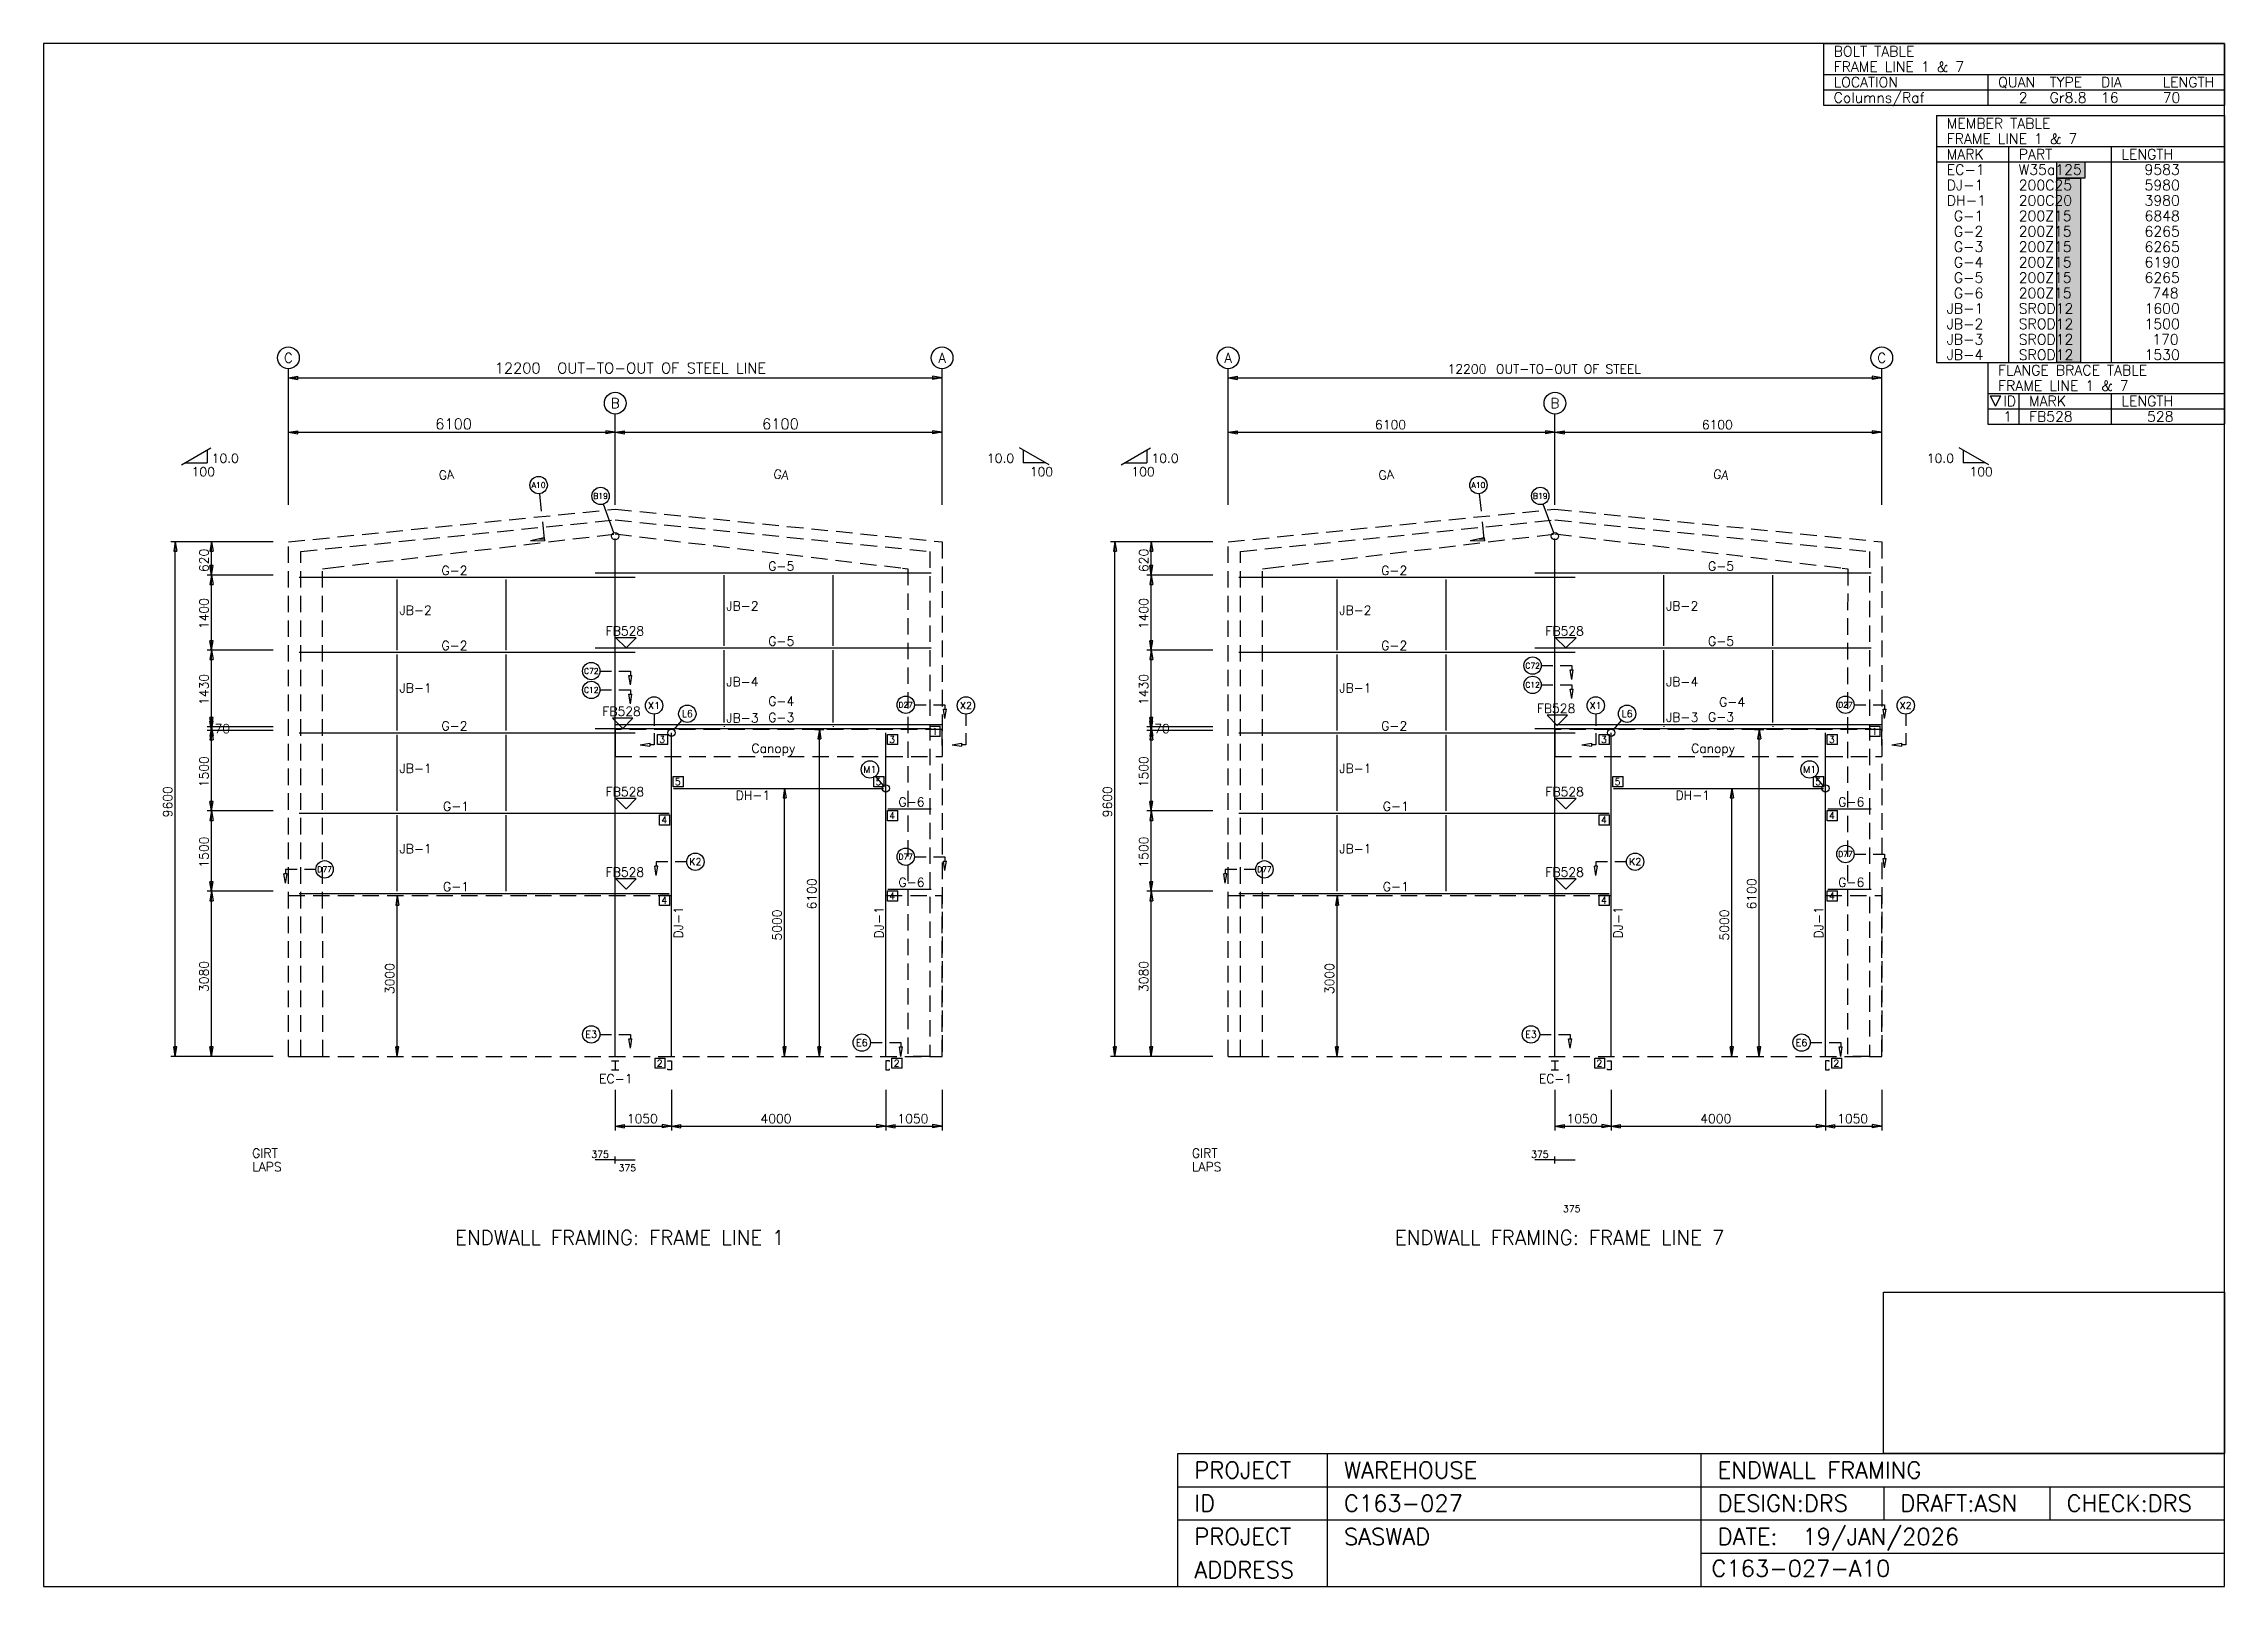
# Model space of a CAD drawing. Extents: x 0 to 40704, y 0 to 28784.
import ezdxf
from ezdxf.enums import TextEntityAlignment as Align

# ---------------------------------------------------------------- set-up
doc = ezdxf.new("R2010")
doc.units = 0
doc.header["$MEASUREMENT"] = 0
doc.linetypes.add('CONTIN', pattern=[0])
doc.linetypes.add('DASHED', pattern=[460.3, 307.7, -152.6])
doc.layers.get('0').update_dxf_attribs({"linetype": 'CONTIN'})
for name, color, linetype in [('1', 7, 'CONTIN'), ('10', 10, 'CONTIN'), ('11', 7, 'CONTIN'), ('12', 6, 'CONTIN'), ('13', 1, 'CONTIN'), ('14', 7, 'CONTIN'), ('15', 7, 'CONTIN'), ('2', 6, 'CONTIN'), ('22', 7, 'CONTIN'), ('26', 7, 'CONTIN'), ('3', 7, 'CONTIN'), ('4', 7, 'CONTIN'), ('5', 5, 'DASHED'), ('7', 7, 'CONTIN')]:
    doc.layers.add(name, color=color, linetype=linetype)
doc.styles.add('SIMPLEX', font='SIMPLEX')
picture_1 = doc.add_image_def('image1.png', size_in_pixel=(129, 61))

msp = doc.modelspace()

# ---------------------------------------------------------------- texts
at = {"layer": '11', "style": 'SIMPLEX'}
for s, height, p in [('12200', 200, (8420, 22630)), ('12200', 169.2, (26204, 22630)), ('6100', 200, (7310, 21589)), ('6100', 200, (13410, 21589)), ('6100', 169.2, (24850, 21589)), ('6100', 169.2, (30950, 21589)), ('100', 169.2, (2763, 20711)), ('10.0', 169.2, (3137, 20964)), ('10.0', 169.2, (17608, 20964)), ('100', 169.2, (18406, 20711)), ('100', 169.2, (20303, 20711)), ('10.0', 169.2, (20677, 20964)), ('10.0', 169.2, (35149, 20964)), ('100', 169.2, (35946, 20711)), ('70', 169.2, (3190, 15918)), ('70', 169.2, (20730, 15918)), ('1050', 169.2, (10885, 8643)), ('4000', 169.2, (13380, 8643)), ('1050', 169.2, (15935, 8643)), ('1050', 169.2, (28425, 8643)), ('4000', 169.2, (30921, 8643)), ('1050', 169.2, (33475, 8643)), ('375', 126.9, (10224, 7998)), ('375', 126.9, (10732, 7744)), ('375', 126.9, (27765, 7998)), ('375', 126.9, (28359, 6982))]:
    msp.add_text(s, height=height, dxfattribs=at).set_placement(p)
for s, p in [('620', (3077, 18924)), ('620', (20618, 18924)), ('1400', (3077, 17859)), ('1400', (20618, 17859)), ('1430', (3077, 16444)), ('1430', (20618, 16444)), ('1500', (3077, 14909)), ('1500', (20618, 14909)), ('9600', (2400, 14349)), ('9600', (19941, 14349)), ('1500', (3077, 13409)), ('1500', (20618, 13409)), ('6100', (14424, 12629)), ('6100', (31964, 12629)), ('5000', (13774, 12049)), ('5000', (31454, 12049)), ('3080', (3077, 11089)), ('3000', (6546, 11049)), ('3080', (20618, 11089)), ('3000', (24086, 11049))]:
    msp.add_text(s, height=169.2, rotation=90, dxfattribs=at).set_placement(p)
at = {"layer": '13', "style": 'SIMPLEX'}
for s, p in [('C', (4569, 22829)), ('A', (16769, 22829)), ('A', (22109, 22829)), ('C', (34309, 22829)), ('B', (10669, 21983)), ('B', (28209, 21983))]:
    msp.add_text(s, height=183, dxfattribs=at).set_placement(p, align=Align.CENTER)
at = {"layer": '14', "style": 'SIMPLEX'}
for s, height, p in [('PROJECT', 310, (21481, 2015)), ('WAREHOUSE', 310, (24272, 2015)), ('ENDWALL FRAMING', 310.05, (31248, 2015)), ('ID', 310, (21481, 1395)), ('C163-027', 310, (24272, 1395)), ('DESIGN:DRS', 310, (31248, 1395)), ('DRAFT:ASN', 310, (34658, 1395)), ('CHECK:DRS', 310, (37759, 1395)), ('PROJECT', 310, (21481, 775)), ('SASWAD', 310, (24272, 775)), ('DATE:', 310, (31248, 775)), ('19/JAN/2026', 310.05, (32829, 775)), ('ADDRESS', 310, (21481, 155)), ('C163-027-A10', 310.05, (31131, 181))]:
    msp.add_text(s, height=height, dxfattribs=at).set_placement(p)
at = {"layer": '15', "style": 'SIMPLEX'}
for s, height, p in [(' OUT-TO-OUT OF STEEL LINE', 200, (9450, 22630)), (' OUT-TO-OUT OF STEEL', 169.24, (26991, 22630))]:
    msp.add_text(s, height=height, dxfattribs=at).set_placement(p)
for s, p in [('ENDWALL FRAMING: FRAME LINE 1', (10755, 6372)), ('ENDWALL FRAMING: FRAME LINE 7', (28295, 6372))]:
    msp.add_text(s, height=270.78, dxfattribs=at).set_placement(p, align=Align.CENTER)
at = {"layer": '2', "style": 'SIMPLEX'}
for s, p in [('GIRT', (3892, 7998)), ('GIRT', (21432, 7998)), ('LAPS', (3892, 7744)), ('LAPS', (21432, 7744))]:
    msp.add_text(s, height=169.2, dxfattribs=at).set_placement(p)
at = {"layer": '3', "style": 'SIMPLEX'}
for s, rotation, p in [('GA', 5.711, (7384, 20642)), ('GA', 354.289, (13616, 20675)), ('GA', 5.711, (24925, 20642)), ('GA', 354.289, (31157, 20675)), ('DJ-1', 90, (11930, 12087)), ('DJ-1', 90, (15676, 12087)), ('DJ-1', 90, (29471, 12087)), ('DJ-1', 90, (33217, 12087))]:
    msp.add_text(s, height=169.2, rotation=rotation, dxfattribs=at).set_placement(p)
for s, height, p in [(' G-2', 169.2, (7310, 18870)), (' G-5', 169.2, (13410, 18951)), (' G-2', 169.2, (24850, 18870)), (' G-5', 169.2, (30950, 18951)), ('JB-2', 169.2, (12743, 18208)), ('JB-2', 169.2, (30283, 18208)), ('JB-2', 169.2, (6643, 18127)), ('FB528', 169.2, (10491, 17741)), ('JB-2', 169.2, (24183, 18127)), ('FB528', 169.2, (28031, 17741)), (' G-2', 169.2, (7310, 17470)), (' G-5', 169.2, (13410, 17551)), (' G-2', 169.2, (24850, 17470)), (' G-5', 169.2, (30950, 17551)), ('JB-1', 169.2, (6643, 16677)), ('JB-4', 169.2, (12743, 16793)), ('JB-1', 169.2, (24183, 16677)), ('JB-4', 169.2, (30283, 16793)), ('FB528', 169.2, (10429, 16241)), ('JB-3', 169.2, (12743, 16118)), (' G-4', 169.2, (13410, 16431)), (' G-3', 169.2, (13410, 16126)), ('FB528', 169.2, (27871, 16297)), ('JB-3', 169.2, (30283, 16130)), (' G-3', 169.2, (30950, 16137)), (' G-4', 169.2, (31158, 16417)), (' G-2', 169.2, (7310, 15970)), ('1', 127, (16578, 15888)), (' G-2', 169.2, (24850, 15970)), ('1', 127, (34119, 15888)), ('3', 127, (11492, 15737)), ('Canopy', 169.2, (13211, 15552)), ('3', 127, (15782, 15737)), ('3', 127, (29069, 15737)), ('Canopy', 169.2, (30751, 15552)), ('3', 127, (33323, 15737)), ('JB-1', 169.2, (6643, 15177)), ('5', 127, (11782, 14951)), ('5', 127, (15528, 14951)), ('JB-1', 169.2, (24183, 15177)), ('5', 127, (29323, 14951)), ('5', 127, (33069, 14951)), ('FB528', 169.2, (10491, 14741)), ('DH-1', 169.2, (12918, 14676)), (' G-6', 169.2, (15840, 14551)), ('FB528', 169.2, (28031, 14741)), ('DH-1', 169.2, (30459, 14676)), (' G-6', 169.2, (33381, 14551)), (' G-1', 169.2, (7339, 14470)), ('4', 127, (11528, 14237)), ('4', 127, (15782, 14318)), (' G-1', 169.2, (24880, 14470)), ('4', 127, (29069, 14237)), ('4', 127, (33323, 14318)), ('JB-1', 169.2, (6643, 13677)), ('JB-1', 169.2, (24183, 13677)), (' G-1', 169.2, (7339, 12970)), ('FB528', 169.2, (10491, 13241)), (' G-6', 169.2, (15840, 13051)), (' G-1', 169.2, (24880, 12970)), ('FB528', 169.2, (28031, 13241)), (' G-6', 169.2, (33381, 13051)), ('4', 127, (11528, 12737)), ('4', 127, (15782, 12818)), ('4', 127, (29069, 12737)), ('4', 127, (33323, 12818)), ('2', 127, (11444, 9697)), ('2', 127, (15867, 9697)), ('2', 127, (28984, 9697)), ('2', 127, (33407, 9697)), ('EC-1', 169.2, (10368, 9387)), ('EC-1', 169.2, (27909, 9387))]:
    msp.add_text(s, height=height, dxfattribs=at).set_placement(p)
at = {"layer": '7', "style": 'SIMPLEX'}
for s, height, p in [('A10', 104, (9240, 20547)), ('B19', 104, (10396, 20344)), ('A10', 104, (26781, 20547)), ('B19', 104, (27936, 20344)), ('C72', 104, (10222, 17078)), ('C72', 104, (27792, 17180)), ('C12', 104, (10222, 16726)), ('C12', 104, (27792, 16820)), ('X1', 130, (11394, 16435)), ('L6', 130, (12015, 16280)), ('D27', 104, (16092, 16448)), ('X2', 130, (17216, 16435)), ('X1', 130, (28970, 16435)), ('L6', 130, (29555, 16280)), ('D27', 104, (33632, 16448)), ('X2', 130, (34756, 16435)), ('M1', 130, (15423, 15241)), ('M1', 130, (32963, 15241)), ('K2', 130, (12165, 13520)), ('D77', 104, (16092, 13613)), ('K2', 130, (29706, 13520)), ('D77', 104, (33632, 13664)), ('D77', 104, (5245, 13378)), ('D77', 104, (22786, 13378)), ('E3', 130, (10222, 10298)), ('E6', 130, (15272, 10145)), ('E3', 130, (27762, 10298)), ('E6', 130, (32812, 10145))]:
    msp.add_text(s, height=height, dxfattribs=at).set_placement(p, align=Align.MIDDLE_CENTER)

# ---------------------------------------------------------------- blocks, each defined once
blk = doc.blocks.new('EW1TBL')
for p, q in [((-4738.6401, 0), (0, 0)), ((-4738.6401, 0), (-4738.6401, -4061.6924)), ((0, 0), (0, -4061.6924)), ((-4738.6401, -507.71143), (0, -507.71143)), ((-4738.6401, -507.71143), (-4738.6401, -761.56714)), ((-3553.98, -507.71143), (-3553.98, -761.56714)), ((-1861.6084, -507.71143), (-1861.6084, -761.56714)), ((-4738.6401, -761.56714), (-4738.6401, -4061.6924)), ((-4738.6401, -761.56714), (0, -761.56714)), ((-3553.98, -761.56714), (-3553.98, -4061.6924)), ((-1861.6084, -761.56714), (-1861.6084, -4061.6924)), ((-4738.6401, -4061.6924), (0, -4061.6924))]:
    blk.add_line(p, q)
at = {"layer": '14', "style": 'SIMPLEX'}
for s, p in [('MEMBER TABLE', (-4569.4033, -211.54643)), ('FRAME LINE 1 & 7', (-4569.4033, -465.40216)), ('MARK', (-4569.4033, -719.25781)), ('PART', (-3384.7429, -719.25781)), ('LENGTH', (-1692.3715, -719.25781))]:
    blk.add_text(s, height=169.237152, dxfattribs=at).set_placement(p)
at = {"layer": '26', "style": 'SIMPLEX'}
for s, p in [('EC-1', (-4569.4033, -973.11371)), ('DJ-1', (-4569.4033, -1226.9692)), ('W35a125', (-3384.7429, -973.11371)), ('200C25', (-3384.7429, -1226.9692)), ('   9583', (-1692.3715, -973.11371)), ('   5980', (-1692.3715, -1226.9692)), ('DH-1', (-4569.4033, -1480.8251)), ('200C20', (-3384.7429, -1480.8251)), ('   3980', (-1692.3715, -1480.8251)), (' G-1', (-4569.4033, -1734.6805)), ('200Z15', (-3384.7429, -1734.6805)), ('   6848', (-1692.3715, -1734.6805)), (' G-2', (-4569.4033, -1988.5364)), (' G-3', (-4569.4033, -2242.3923)), ('200Z15', (-3384.7429, -1988.5364)), ('200Z15', (-3384.7429, -2242.3923)), ('   6265', (-1692.3715, -1988.5364)), ('   6265', (-1692.3715, -2242.3923)), (' G-4', (-4569.4033, -2496.2483)), ('200Z15', (-3384.7429, -2496.2483)), ('   6190', (-1692.3715, -2496.2483)), (' G-5', (-4569.4033, -2750.104)), (' G-6', (-4569.4033, -3003.9597)), ('200Z15', (-3384.7429, -2750.104)), ('200Z15', (-3384.7429, -3003.9597)), ('   6265', (-1692.3715, -2750.104)), ('    748', (-1692.3715, -3003.9597)), ('JB-1', (-4569.4033, -3257.8154)), ('SROD12', (-3384.7429, -3257.8154)), ('   1600', (-1692.3715, -3257.8154)), ('JB-2', (-4569.4033, -3511.6711)), ('SROD12', (-3384.7429, -3511.6711)), ('   1500', (-1692.3715, -3511.6711)), ('JB-3', (-4569.4033, -3765.5271)), ('JB-4', (-4569.4033, -4019.3828)), ('SROD12', (-3384.7429, -3765.5271)), ('SROD12', (-3384.7429, -4019.3828)), ('   1530', (-1692.3715, -4019.3828)), ('    170', (-1692.3715, -3765.5271))]:
    blk.add_text(s, height=169.237152, dxfattribs=at).set_placement(p)
blk = doc.blocks.new('EW1BLT')
for p, q in [((-6600.249, 0), (0, 0)), ((-6600.249, 0), (-6600.249, -1015.4229)), ((0, 0), (0, -1015.4229)), ((-6600.249, -507.71143), (0, -507.71143)), ((-3892.4543, -507.71143), (-3892.4543, -761.56714)), ((-6600.249, -761.56714), (0, -761.56714)), ((-6600.249, -1015.4229), (0, -1015.4229)), ((-3892.4543, -761.56714), (-3892.4543, -1015.4229))]:
    blk.add_line(p, q)
at = {"layer": '14', "style": 'SIMPLEX'}
for s, p in [('BOLT TABLE', (-6431.0122, -211.54643)), ('FRAME LINE 1 & 7', (-6431.0122, -465.40216)), ('LOCATION', (-6431.0122, -719.25781)), ('QUAN', (-3723.2175, -719.25781)), ('TYPE', (-2877.032, -719.25781)), ('DIA', (-2030.8459, -719.25781)), ('LENGTH', (-1015.4231, -719.25781))]:
    blk.add_text(s, height=169.237152, dxfattribs=at).set_placement(p)
at = {"layer": '26', "style": 'SIMPLEX'}
for s, height, p in [('Columns/Raf', 169.237152, (-6431.0122, -973.11371)), ('2', 169.23715, (-3384.7437, -973.11371)), ('Gr8.8', 169.237152, (-2877.032, -973.11371)), ('16', 169.237152, (-2030.8459, -973.11371)), ('70', 169.237152, (-1015.4231, -973.11371))]:
    blk.add_text(s, height=height, dxfattribs=at).set_placement(p)
blk = doc.blocks.new('EW1BRACE')
for p, q in [((-3892.4543, 0), (-3892.4543, -1015.4229)), ((-3892.4543, 0), (0, 0)), ((0, 0), (0, -1015.4229)), ((-3892.4543, -507.71143), (0, -507.71143)), ((-3384.7429, -507.71143), (-3384.7429, -1015.4229)), ((-1861.6086, -507.71143), (-1861.6086, -1015.4229)), ((-3892.4543, -761.56714), (0, -761.56714)), ((-3892.4543, -1015.4229), (0, -1015.4229))]:
    blk.add_line(p, q)
at = {"layer": '14'}
for p, q in [((-3765.5269, -719.25781), (-3850.1453, -550.02075)), ((-3850.1453, -550.02075), (-3680.9084, -550.02075)), ((-3765.5269, -719.25781), (-3680.9084, -550.02075))]:
    blk.add_line(p, q, dxfattribs=at)
at = {"layer": '14', "style": 'SIMPLEX'}
for s, p in [('FLANGE BRACE TABLE', (-3723.2175, -211.54643)), ('FRAME LINE 1 & 7', (-3723.2175, -465.40216)), ('ID', (-3638.5989, -719.25781)), ('MARK', (-3215.5059, -719.25781)), ('LENGTH', (-1692.3715, -719.25781))]:
    blk.add_text(s, height=169.237152, dxfattribs=at).set_placement(p)
at = {"layer": '26', "style": 'SIMPLEX'}
for s, height, p in [('1', 169.23715, (-3638.5989, -973.11371)), ('FB528', 169.237152, (-3215.5059, -973.11371)), ('    528', 169.237152, (-1776.99, -973.11371))]:
    blk.add_text(s, height=height, dxfattribs=at).set_placement(p)
blk = doc.blocks.new('WCOL')
for p, q in [((-10.2, 0), (10.2, 0)), ((0, 0), (0, -25.4)), ((-10.2, -25.4), (10.2, -25.4))]:
    blk.add_line(p, q)
blk = doc.blocks.new('CCOL')
for p, q in [((10.2, 0), (0, 0)), ((0, 0), (0, -25.4)), ((10.2, -2.5), (10.2, 0)), ((0, -25.4), (10.2, -25.4)), ((10.2, -25.4), (10.2, -22.9))]:
    blk.add_line(p, q)
blk = doc.blocks.new('MARKER')
for p, q in [((25.4, 25.4), (-25.4, 25.4)), ((-25.4, 25.4), (0, 0)), ((0, 0), (25.4, 25.4))]:
    blk.add_line(p, q)
blk = doc.blocks.new('ARROW')
for p, q in [((0, 0), (-176, 29)), ((-176, 29), (-176, -29)), ((0, 0), (-176, -29))]:
    blk.add_line(p, q)
blk = doc.blocks.new('ARROWP')
for p, q in [((0, 0), (-176, 29)), ((-176, 29), (-176, -29)), ((0, 0), (-176, -29))]:
    blk.add_line(p, q)
blk = doc.blocks.new('CUTSEC')
at = {"layer": '7'}
for p, q in [((-284, 0), (-68, 0)), ((68, 0), (284, 0)), ((284, 0), (284, 81))]:
    blk.add_line(p, q, dxfattribs=at)
at = {"layer": '7', "rotation": 90}
blk.add_blockref('ARROWP', (284, 257), dxfattribs=at)

# ---------------------------------------------------------------- hatches: boundary and pattern name
at = {"linetype": 'Continuous'}
h = msp.add_hatch(color=256, dxfattribs=at)
h.dxf.hatch_style = 1
h.paths.add_polyline_path([(37578, 26274), (38017, 26274), (38017, 22834), (37578, 22834)])
h.paths.add_polyline_path([(37578, 26577), (38098, 26577), (38098, 26274), (37578, 26274)])

# ---------------------------------------------------------------- linework, layer by layer
for p, q in [((40704, 0), (40704, 3256)), ((21171, 0), (21171, 2480)), ((21171, 2480), (40704, 2480)), ((23962, 0), (23962, 2480)), ((30938, 0), (30938, 2480)), ((21171, 1860), (40704, 1860)), ((34348, 1860), (34348, 1240)), ((37449, 1860), (37449, 1240)), ((21171, 1240), (40704, 1240)), ((30938, 620), (40704, 620)), ((21171, 0), (40704, 0))]:
    msp.add_line(p, q)
for points in [[(37578, 26577), (38098, 26577), (38098, 26274), (37578, 26274)], [(37578, 26274), (38017, 26274), (38017, 22834), (37578, 22834)]]:
    msp.add_lwpolyline(points, close=True, dxfattribs=at)
at = {"layer": '1'}
for p, q in [((4769, 18827), (11044, 18827)), ((6602, 17468), (6602, 18787)), ((8635, 17468), (8635, 18787)), ((10294, 18908), (16569, 18908)), ((12702, 17549), (12702, 18868)), ((14735, 17549), (14735, 18868)), ((22309, 18827), (28584, 18827)), ((24142, 17468), (24142, 18787)), ((26176, 17468), (26176, 18787)), ((27834, 18908), (34109, 18908)), ((30242, 17549), (30242, 18868)), ((32276, 17549), (32276, 18868)), ((10294, 17508), (16569, 17508)), ((27834, 17508), (34109, 17508)), ((4769, 17427), (11044, 17427)), ((6602, 15968), (6602, 17387)), ((8635, 15968), (8635, 17387)), ((12702, 16119), (12702, 17468)), ((14735, 16119), (14735, 17468)), ((22309, 17427), (28584, 17427)), ((24142, 15968), (24142, 17387)), ((26176, 15968), (26176, 17387)), ((30242, 16119), (30242, 17468)), ((32276, 16119), (32276, 17468)), ((4769, 15927), (11044, 15927)), ((6602, 14468), (6602, 15887)), ((8635, 14468), (8635, 15887)), ((10294, 16008), (16569, 16008)), ((10669, 16078), (16769, 16078)), ((11719, 9888), (11719, 15927)), ((12702, 16049), (12702, 16038)), ((14735, 16049), (14735, 16038)), ((15719, 9888), (15719, 15927)), ((22309, 15927), (28584, 15927)), ((24142, 14468), (24142, 15887)), ((26176, 14468), (26176, 15887)), ((27834, 16008), (34109, 16008)), ((28209, 16078), (34309, 16078)), ((29259, 9888), (29259, 15927)), ((30242, 16049), (30242, 16038)), ((32276, 16049), (32276, 16038)), ((33259, 9888), (33259, 15927)), ((11759, 14888), (15678, 14888)), ((29300, 14888), (33219, 14888)), ((4769, 14427), (11678, 14427)), ((6602, 12968), (6602, 14387)), ((8635, 12968), (8635, 14387)), ((15759, 14508), (16569, 14508)), ((22309, 14427), (29219, 14427)), ((24142, 12968), (24142, 14387)), ((26176, 12968), (26176, 14387)), ((33300, 14508), (34109, 14508)), ((4769, 12927), (11678, 12927)), ((15759, 13008), (16569, 13008)), ((22309, 12927), (29219, 12927)), ((33300, 13008), (34109, 13008))]:
    msp.add_line(p, q, dxfattribs=at)
at = {"layer": '12'}
for p, q in [((4569, 20179), (4569, 22718)), ((16769, 20179), (16769, 22718)), ((22109, 20179), (22109, 22718)), ((34309, 20179), (34309, 22718)), ((10669, 20179), (10669, 21871)), ((28209, 20179), (28209, 21871)), ((3052, 19488), (2375, 19488)), ((4284, 19488), (3052, 19488)), ((3134, 19488), (3134, 19488)), ((20593, 19488), (19916, 19488)), ((21825, 19488), (20593, 19488)), ((20674, 19488), (20674, 19488)), ((4284, 18868), (3052, 18868)), ((3134, 18868), (3134, 18868)), ((3134, 18868), (3134, 18868)), ((21825, 18868), (20593, 18868)), ((20674, 18868), (20674, 18868)), ((20674, 18868), (20674, 18868)), ((4284, 17468), (3052, 17468)), ((3134, 17468), (3134, 17468)), ((3134, 17468), (3134, 17468)), ((21825, 17468), (20593, 17468)), ((20674, 17468), (20674, 17468)), ((20674, 17468), (20674, 17468)), ((4284, 16038), (3052, 16038)), ((4284, 15968), (3052, 15968)), ((3134, 16038), (3134, 16038)), ((3134, 16038), (3134, 16038)), ((3134, 15968), (3134, 15968)), ((3134, 15968), (3134, 15968)), ((14396, 15988), (14565, 15988)), ((21825, 16038), (20593, 16038)), ((21825, 15968), (20593, 15968)), ((20674, 16038), (20674, 16038)), ((20674, 16038), (20674, 16038)), ((20674, 15968), (20674, 15968)), ((20674, 15968), (20674, 15968)), ((31936, 15988), (32105, 15988)), ((4284, 14468), (3052, 14468)), ((3134, 14468), (3134, 14468)), ((3134, 14468), (3134, 14468)), ((21825, 14468), (20593, 14468)), ((20674, 14468), (20674, 14468)), ((20674, 14468), (20674, 14468)), ((4284, 12968), (3052, 12968)), ((3134, 12968), (3134, 12968)), ((3134, 12968), (3134, 12968)), ((21825, 12968), (20593, 12968)), ((20674, 12968), (20674, 12968)), ((20674, 12968), (20674, 12968)), ((3052, 9888), (2375, 9888)), ((4284, 9888), (3052, 9888)), ((3134, 9888), (3134, 9888)), ((14396, 9888), (14565, 9888)), ((20593, 9888), (19916, 9888)), ((21825, 9888), (20593, 9888)), ((20674, 9888), (20674, 9888)), ((31936, 9888), (32105, 9888))]:
    msp.add_line(p, q, dxfattribs=at)
at = {"layer": '13'}
for centre in [(4569, 22921), (16769, 22921), (22109, 22921), (34309, 22921), (10669, 22075), (28209, 22075)]:
    msp.add_circle(centre, 203, dxfattribs=at)
at = {"layer": '2'}
for p, q in [((4569, 22548), (16769, 22548)), ((22109, 22548), (34309, 22548)), ((2572, 20924), (3123, 21242)), ((3052, 21201), (3052, 20964)), ((4569, 21533), (16769, 21533)), ((18766, 20924), (18215, 21242)), ((18285, 21201), (18285, 20964)), ((20112, 20924), (20663, 21242)), ((20593, 21201), (20593, 20964)), ((22109, 21533), (34309, 21533)), ((36306, 20924), (35755, 21242)), ((35826, 21201), (35826, 20964)), ((2642, 20964), (3052, 20964)), ((18695, 20964), (18285, 20964)), ((20182, 20964), (20593, 20964)), ((36236, 20964), (35826, 20964)), ((2457, 9888), (2457, 19488)), ((3134, 18868), (3134, 19488)), ((19997, 9888), (19997, 19488)), ((20674, 18868), (20674, 19488)), ((3134, 17468), (3134, 18868)), ((20674, 17468), (20674, 18868)), ((3134, 16038), (3134, 17468)), ((20674, 16038), (20674, 17468)), ((3134, 15968), (3134, 16038)), ((3134, 14468), (3134, 15968)), ((14480, 9888), (14480, 15988)), ((20674, 15968), (20674, 16038)), ((20674, 14468), (20674, 15968)), ((32021, 9888), (32021, 15988)), ((13831, 9888), (13831, 14888)), ((31511, 9888), (31511, 14888)), ((3134, 12968), (3134, 14468)), ((20674, 12968), (20674, 14468)), ((3134, 9888), (3134, 12968)), ((6602, 9888), (6602, 12888)), ((20674, 9888), (20674, 12968)), ((24142, 9888), (24142, 12888)), ((10669, 9263), (10669, 8505)), ((11719, 9263), (11719, 8505)), ((11719, 9263), (11719, 8505)), ((15719, 9263), (15719, 8505)), ((15719, 9263), (15719, 8505)), ((16769, 9263), (16769, 8505)), ((28209, 9263), (28209, 8505)), ((29259, 9263), (29259, 8505)), ((29259, 9263), (29259, 8505)), ((33259, 9263), (33259, 8505)), ((33259, 9263), (33259, 8505)), ((34309, 9263), (34309, 8505)), ((10669, 8586), (11719, 8586)), ((11719, 8586), (15719, 8586)), ((15719, 8586), (16769, 8586)), ((28209, 8586), (29259, 8586)), ((29259, 8586), (33259, 8586)), ((33259, 8586), (34309, 8586)), ((10669, 7955), (10294, 7955)), ((10669, 7892), (10669, 8019)), ((10669, 7892), (10669, 8019)), ((10669, 7955), (11044, 7955)), ((28209, 7955), (27834, 7955)), ((28209, 7892), (28209, 8019)), ((28209, 7892), (28209, 8019)), ((28209, 7955), (28584, 7955))]:
    msp.add_line(p, q, dxfattribs=at)
at = {"layer": '22'}
for p, q in [((40704, 28784), (0, 28784)), ((0, 28784), (0, 0)), ((40704, 0), (40704, 28784)), ((0, 0), (40704, 0))]:
    msp.add_line(p, q, dxfattribs=at)
at = {"layer": '3'}
for p, q in [((11460, 15705), (11460, 15896)), ((11460, 15896), (11650, 15896)), ((11650, 15705), (11650, 15896)), ((15750, 15705), (15750, 15896)), ((15750, 15896), (15941, 15896)), ((15941, 15705), (15941, 15896)), ((16547, 15856), (16547, 16047)), ((16547, 16047), (16737, 16047)), ((16737, 15856), (16737, 16047)), ((29037, 15705), (29037, 15896)), ((29037, 15896), (29227, 15896)), ((29227, 15705), (29227, 15896)), ((33291, 15705), (33291, 15896)), ((33291, 15896), (33481, 15896)), ((33481, 15705), (33481, 15896)), ((34087, 15856), (34087, 16047)), ((34087, 16047), (34277, 16047)), ((34277, 15856), (34277, 16047)), ((11650, 15705), (11460, 15705)), ((15941, 15705), (15750, 15705)), ((16737, 15856), (16547, 15856)), ((29227, 15705), (29037, 15705)), ((33481, 15705), (33291, 15705)), ((34277, 15856), (34087, 15856)), ((11750, 14920), (11750, 15110)), ((11750, 15110), (11941, 15110)), ((11941, 14920), (11941, 15110)), ((15497, 14920), (15497, 15110)), ((15497, 15110), (15687, 15110)), ((15687, 14920), (15687, 15110)), ((29291, 14920), (29291, 15110)), ((29291, 15110), (29481, 15110)), ((29481, 14920), (29481, 15110)), ((33037, 14920), (33037, 15110)), ((33037, 15110), (33227, 15110)), ((33227, 14920), (33227, 15110)), ((11941, 14920), (11750, 14920)), ((15687, 14920), (15497, 14920)), ((29481, 14920), (29291, 14920)), ((33227, 14920), (33037, 14920)), ((11497, 14205), (11497, 14396)), ((11497, 14396), (11687, 14396)), ((11687, 14205), (11687, 14396)), ((15750, 14286), (15750, 14477)), ((15750, 14477), (15941, 14477)), ((15941, 14286), (15750, 14286)), ((15941, 14286), (15941, 14477)), ((29037, 14205), (29037, 14396)), ((29037, 14396), (29227, 14396)), ((29227, 14205), (29227, 14396)), ((33291, 14286), (33291, 14477)), ((33291, 14477), (33481, 14477)), ((33481, 14286), (33291, 14286)), ((33481, 14286), (33481, 14477)), ((11687, 14205), (11497, 14205)), ((29227, 14205), (29037, 14205)), ((11497, 12705), (11497, 12896)), ((11497, 12896), (11687, 12896)), ((11687, 12705), (11497, 12705)), ((11687, 12705), (11687, 12896)), ((15750, 12786), (15750, 12977)), ((15750, 12977), (15941, 12977)), ((15941, 12786), (15750, 12786)), ((15941, 12786), (15941, 12977)), ((29037, 12705), (29037, 12896)), ((29037, 12896), (29227, 12896)), ((29227, 12705), (29037, 12705)), ((29227, 12705), (29227, 12896)), ((33291, 12786), (33291, 12977)), ((33291, 12977), (33481, 12977)), ((33481, 12786), (33291, 12786)), ((33481, 12786), (33481, 12977)), ((11412, 9666), (11412, 9856)), ((11412, 9856), (11602, 9856)), ((11602, 9666), (11602, 9856)), ((15835, 9666), (15835, 9856)), ((15835, 9856), (16025, 9856)), ((16025, 9666), (16025, 9856)), ((28952, 9666), (28952, 9856)), ((28952, 9856), (29143, 9856)), ((29143, 9666), (29143, 9856)), ((33375, 9666), (33375, 9856)), ((33375, 9856), (33566, 9856)), ((33566, 9666), (33566, 9856)), ((11602, 9666), (11412, 9666)), ((16025, 9666), (15835, 9666)), ((29143, 9666), (28952, 9666)), ((33566, 9666), (33375, 9666))]:
    msp.add_line(p, q, dxfattribs=at)
at = {"layer": '4'}
for p, q in [((10669, 9888), (10669, 19553)), ((28209, 9888), (28209, 19553))]:
    msp.add_line(p, q, dxfattribs=at)
at = {"layer": '5'}
for p, q in [((4569, 19488), (10669, 20098)), ((10669, 20098), (16769, 19488)), ((22109, 19488), (28209, 20098)), ((28209, 20098), (34309, 19488)), ((4799, 19310), (10669, 19897)), ((5307, 18998), (10668, 19636)), ((10668, 19636), (16030, 18998)), ((10669, 19897), (16539, 19310)), ((22339, 19310), (28209, 19897)), ((22848, 18998), (28210, 19636)), ((28209, 19897), (34079, 19310)), ((28210, 19636), (33571, 18998)), ((4569, 9888), (4569, 19488)), ((4799, 9888), (4799, 19310)), ((16539, 19310), (16539, 9888)), ((16769, 19488), (16769, 9888)), ((22109, 9888), (22109, 19488)), ((22339, 9888), (22339, 19310)), ((34079, 19310), (34079, 9888)), ((34309, 19488), (34309, 9888)), ((5204, 18982), (5307, 18998)), ((5210, 9888), (5204, 18982)), ((5307, 18998), (5307, 18998)), ((16030, 18998), (16030, 18998)), ((16030, 18998), (16128, 18987)), ((16128, 18987), (16128, 9888)), ((22750, 18987), (22848, 18998)), ((22750, 9888), (22750, 18987)), ((22848, 18998), (22848, 18998)), ((33571, 18998), (33571, 18998)), ((33571, 18998), (33673, 18982)), ((33673, 18982), (33668, 9888)), ((10669, 15988), (10669, 15688)), ((16769, 15988), (10669, 15988)), ((16769, 15688), (16769, 15988)), ((28209, 15988), (28209, 15688)), ((34309, 15988), (28209, 15988)), ((34309, 15688), (34309, 15988)), ((10669, 15688), (10669, 15485)), ((10669, 15485), (16769, 15485)), ((16769, 15688), (16769, 15485)), ((28209, 15688), (28209, 15485)), ((28209, 15485), (34309, 15485)), ((34309, 15688), (34309, 15485)), ((4569, 9888), (4569, 12888)), ((4569, 12888), (11719, 12888)), ((15719, 12888), (16769, 12888)), ((16769, 9888), (16769, 12888)), ((22109, 9888), (22109, 12888)), ((22109, 12888), (29259, 12888)), ((33259, 12888), (34309, 12888)), ((34309, 9888), (34309, 12888)), ((4569, 9888), (16769, 9888)), ((4799, 9888), (5210, 9888)), ((16539, 9888), (16128, 9888)), ((22109, 9888), (34309, 9888)), ((22339, 9888), (22750, 9888)), ((34079, 9888), (33668, 9888))]:
    msp.add_line(p, q, dxfattribs=at)
at = {"layer": '7'}
for p, q in [((10646, 19657), (10451, 20192)), ((28186, 19657), (27992, 20192)), ((11762, 15979), (11910, 16155)), ((29303, 15979), (29451, 16155)), ((15675, 14940), (15527, 15116)), ((33216, 14940), (33068, 15116))]:
    msp.add_line(p, q, dxfattribs=at)
for centre, radius in [((9240, 20547), 162), ((10396, 20344), 162), ((26781, 20547), 162), ((27936, 20344), 162), ((10669, 19594), 67.7), ((28209, 19594), 67.7), ((10222, 17078), 162), ((27792, 17180), 162), ((10222, 16726), 162), ((27792, 16820), 162), ((11394, 16435), 162), ((12015, 16280), 162), ((16092, 16448), 162), ((17216, 16435), 162), ((28970, 16435), 162), ((29555, 16280), 162), ((33632, 16448), 162), ((34756, 16435), 162), ((11719, 15927), 67.7), ((29259, 15927), 67.7), ((15423, 15241), 162), ((32963, 15241), 162), ((15719, 14888), 67.7), ((33259, 14888), 67.7), ((5245, 13378), 162), ((12165, 13520), 162), ((16092, 13613), 162), ((22786, 13378), 162), ((29706, 13520), 162), ((33632, 13664), 162), ((10222, 10298), 162), ((15272, 10145), 162), ((27762, 10298), 162), ((32812, 10145), 162)]:
    msp.add_circle(centre, radius, dxfattribs=at)

# ---------------------------------------------------------------- block references
at = {"xscale": 1.133987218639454, "yscale": 1.133987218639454, "zscale": 1.133987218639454}
for name, p in [('EW1BLT', (40704, 28784)), ('EW1TBL', (40704, 27440)), ('EW1BRACE', (40704, 22834))]:
    msp.add_blockref(name, p, dxfattribs=at)
at = {"layer": '10', "yscale": 6.662879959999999, "zscale": 6.662879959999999}
for name, p, xscale in [('WCOL', (10669, 9807), 6.662879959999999), ('CCOL', (11719, 9807), -6.66288), ('CCOL', (15719, 9807), 6.662879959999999), ('WCOL', (28209, 9807), 6.662879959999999), ('CCOL', (29259, 9807), -6.66288), ('CCOL', (33259, 9807), 6.662879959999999)]:
    msp.add_blockref(name, p, dxfattribs=dict(at, xscale=xscale))
at = {"layer": '2'}
for p, rotation in [((4569, 22548), 180), ((22109, 22548), 180), ((4569, 21533), 180), ((10669, 21533), 180), ((22109, 21533), 180), ((28209, 21533), 180), ((2457, 19488), 90), ((3134, 19488), 90), ((19997, 19488), 90), ((20674, 19488), 90), ((3134, 18868), 270), ((3134, 18868), 90), ((20674, 18868), 270), ((20674, 18868), 90), ((3134, 17468), 270), ((20674, 17468), 270), ((3134, 17468), 90), ((20674, 17468), 90), ((3134, 16038), 270), ((3134, 15968), 270), ((3134, 16038), 90), ((3134, 15968), 90), ((14480, 15988), 90), ((20674, 16038), 270), ((20674, 15968), 270), ((20674, 16038), 90), ((20674, 15968), 90), ((32021, 15988), 90), ((13831, 14888), 90), ((31511, 14888), 90), ((3134, 14468), 270), ((3134, 14468), 90), ((20674, 14468), 270), ((20674, 14468), 90), ((3134, 12968), 270), ((20674, 12968), 270), ((3134, 12968), 90), ((6602, 12888), 90), ((20674, 12968), 90), ((24142, 12888), 90), ((2457, 9888), 270), ((3134, 9888), 270), ((6602, 9888), 270), ((13831, 9888), 270), ((14480, 9888), 270), ((19997, 9888), 270), ((20674, 9888), 270), ((24142, 9888), 270), ((31511, 9888), 270), ((32021, 9888), 270), ((10669, 8586), 180), ((11719, 8586), 180), ((15719, 8586), 180), ((28209, 8586), 180), ((29259, 8586), 180), ((33259, 8586), 180)]:
    msp.add_blockref('ARROW', p, dxfattribs=dict(at, rotation=rotation))
for p in [(16769, 22548), (34309, 22548), (10669, 21533), (16769, 21533), (28209, 21533), (34309, 21533), (11719, 8586), (15719, 8586), (16769, 8586), (29259, 8586), (33259, 8586), (34309, 8586)]:
    msp.add_blockref('ARROW', p, dxfattribs=at)
at = {"layer": '3', "xscale": 7.49573992, "yscale": 7.49573992, "zscale": 7.49573992}
for p in [(10872, 17508), (28412, 17508), (10809, 16008), (28252, 16064), (10872, 14508), (28412, 14508), (10872, 13008), (28412, 13008)]:
    msp.add_blockref('MARKER', p, dxfattribs=at)
at = {"layer": '7', "xscale": 1.5, "yscale": -1, "zscale": -1, "rotation": 275.711}
for p in [(9299, 19961), (26839, 19961)]:
    msp.add_blockref('CUTSEC', p, dxfattribs=at)
at = {"layer": '7', "yscale": -1, "zscale": -1}
for p in [(28239, 17180), (10669, 17078), (10669, 16726), (28239, 16820), (16539, 16448), (34079, 16448), (16539, 13613), (34079, 13664), (10669, 10298), (28209, 10298), (15719, 10145), (33259, 10145)]:
    msp.add_blockref('CUTSEC', p, dxfattribs=at)
at = {"layer": '7', "yscale": -1, "zscale": -1, "rotation": 270}
for p in [(11394, 15988), (17216, 15988), (28970, 15988), (34756, 15988)]:
    msp.add_blockref('CUTSEC', p, dxfattribs=at)
at = {"layer": '7', "xscale": -1, "yscale": -1, "zscale": -1}
for p in [(11719, 13520), (29259, 13520), (4799, 13378), (22339, 13378)]:
    msp.add_blockref('CUTSEC', p, dxfattribs=at)

msp.set_redraw_order([(e.dxf.handle, doc.entitydb.next_handle()) for e in msp.query("TEXT MTEXT ATTDEF DIMENSION ARC_DIMENSION")])  # texts and dimensions are drawn at this point

# ---------------------------------------------------------------- pictures from other files: only their frames are drawn
at = {"linetype": 'Continuous'}
image = msp.add_image(picture_1, insert=(34343, 2480), size_in_units=(6361, 3008), dxfattribs=at)
image.dxf.flags = 7

doc.saveas('drawing.dxf')
